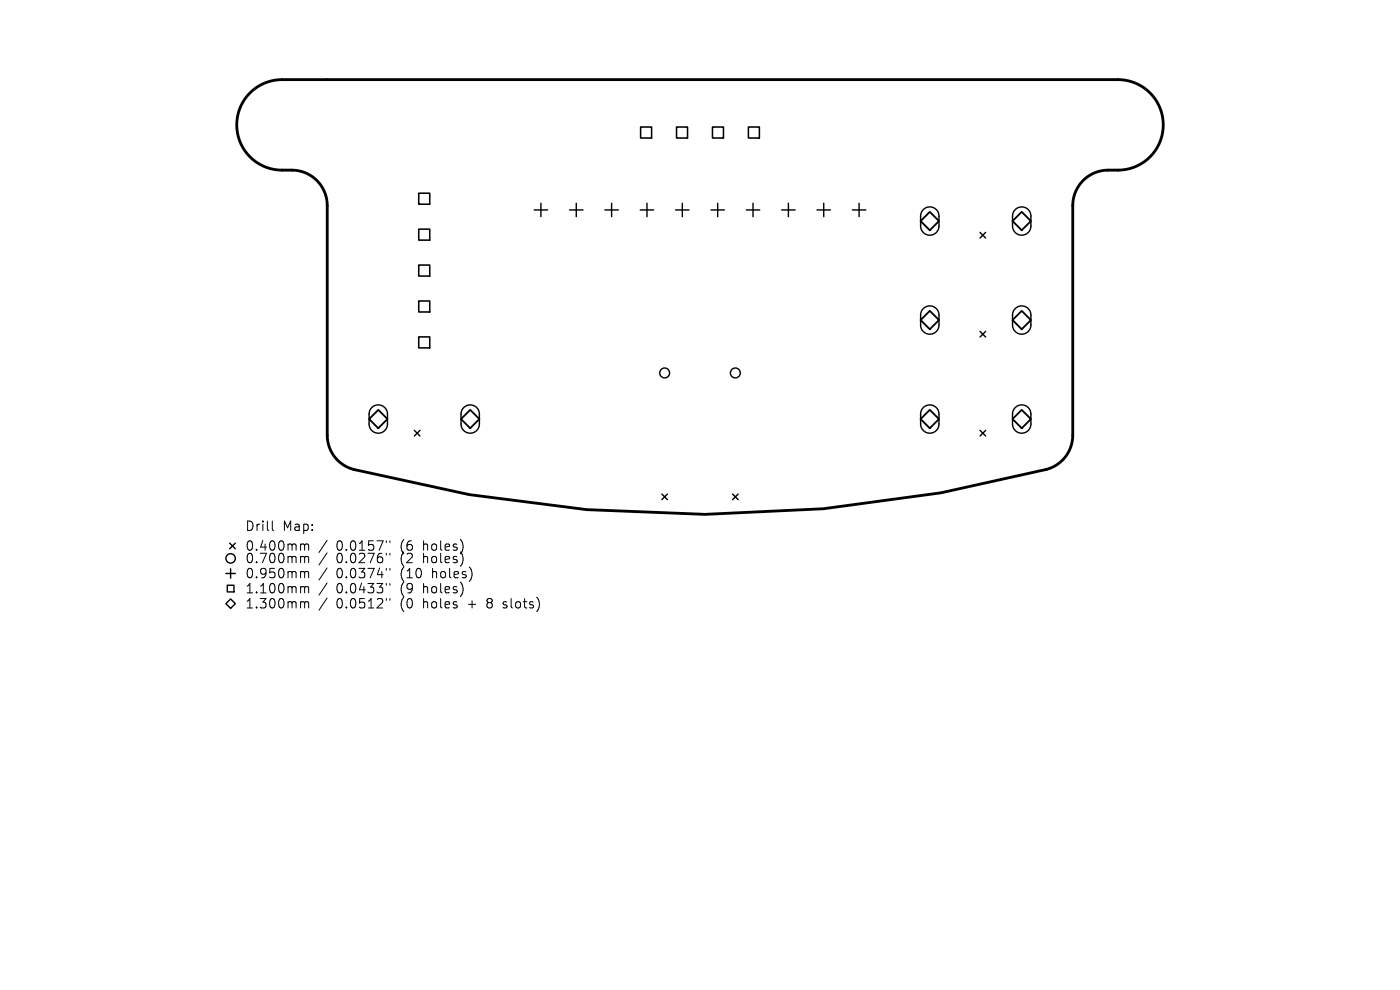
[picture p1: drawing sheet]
<svg xmlns="http://www.w3.org/2000/svg" width="297mm" height="210mm" viewBox="0 0 297 210" stroke-linecap="round" stroke-linejoin="round" font-family="sans-serif">
<defs><g id="words">
<g font-size="2.8">
<text x="51.9" y="112.9">Drill</text>
<text x="59.9" y="112.9">Map:</text>
<text x="51.9" y="117.1">0.400mm</text>
<text x="51.9" y="119.8">0.700mm</text>
<text x="71.4" y="117.1">0.0157&quot;</text>
<text x="71.4" y="119.8">0.0276&quot;</text>
<text x="85.1" y="117.1">(6</text>
<text x="85.1" y="119.8">(2</text>
<text x="90.1" y="117.1">holes)</text>
<text x="90.1" y="119.8">holes)</text>
<text x="51.9" y="123">0.950mm</text>
<text x="71.4" y="123">0.0374&quot;</text>
<text x="85.1" y="123">(10</text>
<text x="92" y="123">holes)</text>
<text x="51.9" y="126.2">1.100mm</text>
<text x="51.9" y="129.4">1.300mm</text>
<text x="71.4" y="126.2">0.0433&quot;</text>
<text x="71.4" y="129.4">0.0512&quot;</text>
<text x="85.1" y="126.2">(9</text>
<text x="85.1" y="129.4">(0</text>
<text x="90.1" y="126.2">holes)</text>
<text x="90.1" y="129.4">holes</text>
<text x="99.8" y="129.4">+</text>
<text x="104" y="129.4">8</text>
<text x="107.6" y="129.4">slots)</text>
</g>
</g></defs>
<path d="M53 19.7a9.6 9.6 0 0 1 6.8-2.8h177.4a9.6 9.6 0 0 1 9.6 9.6 9.6 9.6 0 0 1-9.6 9.6 9.6 9.6 0 0 0-5.9 1 7.5 7.5 0 0 0-3.7 6.5v48.7a7.5 7.5 0 0 1-5.6 7.3l-22.4 4.9-24.9 3.4-25.1 1.2-25.1-1-24.9-3.2-24.6-5.3a7.5 7.5 0 0 1-5.6-7.3v-48.7a7.5 7.5 0 0 0-7.5-7.5 10.8 10.8 0 0 1-8.2-2.3 9.6 9.6 0 0 1-.7-14.1z" fill="none" stroke="#000" stroke-width=".6"/>
<g fill="none" stroke="#000" stroke-width=".3">
<path d="M113.3 44.5h2.9M114.8 43.1v2.9M120.8 44.5h2.9M122.3 43.1v2.9M128.3 44.5h2.9M129.8 43.1v2.9M135.8 44.5h2.9M137.3 43.1v2.9M143.3 44.5h2.9M144.8 43.1v2.9M150.8 44.5h2.9M152.3 43.1v2.9"/>
<path d="M158.3 44.5h2.9M159.8 43.1v2.9M165.8 44.5h2.9M167.3 43.1v2.9M173.3 44.5h2.9M174.8 43.1v2.9M180.8 44.5h2.9M182.3 43.1v2.9M195.9 44.5a1.95 1.95 0 0 1 2.1-.5 1.95 1.95 0 0 1 1.2 1.8v2.1a1.95 1.95 0 0 1-1.9 2 1.95 1.95 0 0 1-2-2v-2.4zM207.9 49.3l1.2 1.2M209.1 49.3l-1.2 1.2M215.4 44.5a1.95 1.95 0 0 1 2.1-.5 1.95 1.95 0 0 1 1.2 1.8v2.1a1.95 1.95 0 0 1-1.9 2 1.95 1.95 0 0 1-2-2v-2.4z"/>
<path d="M195.9 65.5a1.95 1.95 0 0 1 2.1-.5 1.95 1.95 0 0 1 1.2 1.8v2.1a1.95 1.95 0 0 1-1.9 2 1.95 1.95 0 0 1-2-2v-2.4zM207.9 70.3l1.2 1.2M209.1 70.3l-1.2 1.2M215.4 65.5a1.95 1.95 0 0 1 2.1-.5 1.95 1.95 0 0 1 1.2 1.8v2.1a1.95 1.95 0 0 1-1.9 2 1.95 1.95 0 0 1-2-2v-2.4zM78.9 86.5a1.95 1.95 0 0 1 2.1-.5 1.95 1.95 0 0 1 1.2 1.8v2.1a1.95 1.95 0 0 1-1.9 2 1.95 1.95 0 0 1-2-2v-2.4zM87.9 91.3l1.2 1.2M89.1 91.3l-1.2 1.2M98.4 86.5a1.95 1.95 0 0 1 2.1-.5 1.95 1.95 0 0 1 1.2 1.8v2.1a1.95 1.95 0 0 1-1.9 2 1.95 1.95 0 0 1-2-2v-2.4zM195.9 86.5a1.95 1.95 0 0 1 2.1-.5 1.95 1.95 0 0 1 1.2 1.8v2.1a1.95 1.95 0 0 1-1.9 2 1.95 1.95 0 0 1-2-2v-2.4zM207.9 91.3l1.2 1.2M209.1 91.3l-1.2 1.2M215.4 86.5a1.95 1.95 0 0 1 2.1-.5 1.95 1.95 0 0 1 1.2 1.8v2.1a1.95 1.95 0 0 1-1.9 2 1.95 1.95 0 0 1-2-2v-2.4z"/>
<path d="M48.7 115.2l1.2 1.2M49.9 115.2l-1.2 1.2M140.4 104.8l1.2 1.2M141.6 104.8l-1.2 1.2M155.4 104.8l1.2 1.2M156.6 104.8l-1.2 1.2M47.9 128.1l1-1 1 1-1 1zM47.9 121.7h2M48.2 124.1h1.4v1.5h-1.4zM48.9 120.7v2"/>
<circle cx="141" cy="79.1" r="1.05"/>
<circle cx="156" cy="79.1" r="1.05"/>
<circle cx="48.9" cy="118.5" r="1"/>
</g>
<path d="M135.9 26.9h2.3v2.4h-2.3zM143.5 26.9h2.4v2.4h-2.4zM151.1 26.9h2.4v2.4h-2.4zM158.8 26.9h2.3v2.4h-2.3zM88.8 41h2.4v2.3h-2.4zM88.8 48.6h2.4v2.3h-2.4zM88.8 56.2h2.4v2.4h-2.4zM88.8 63.8h2.4v2.4h-2.4zM88.8 71.5h2.4v2.3h-2.4z" fill="none" stroke="#000" stroke-width=".33"/>
<path d="M197.3 44.9l1.9 2-1.9 1.9-2-1.9zM214.8 46.9l2-2 1.9 2-1.9 1.9zM197.3 65.9l1.9 2-1.9 1.9-2-1.9zM214.8 67.9l2-2 1.9 2-1.9 1.9zM78.3 88.9l2-2 1.9 2-1.9 1.9zM97.8 88.9l2-2 1.9 2-1.9 1.9zM197.3 86.9l1.9 2-1.9 1.9-2-1.9zM214.8 88.9l2-2 1.9 2-1.9 1.9z" fill="none" stroke="#000" stroke-width=".39"/>
<g fill="none" stroke="#000" stroke-width=".21">
<path d="M57.8 110.5v1.7l.3 .3M64.1 115.4h.2l.3 .3M64.1 118l.4 .1 .1 .2M64.6 115.7l.3-.3 .5 .1 .1 1.2M64.6 115.7v1M64.6 118.3v1.1M64.6 118.3l.3-.3 .5 .1 .1 1.3M69.4 114.6l-1.7 2.6M69.4 117.3l-1.7 2.5M82 114.7v.4M82 117.4v.3M82.7 114.7v.4"/>
<path d="M82.7 117.4v.3M64.1 121.2l.4 .1 .1 .2M64.1 124.4l.4 .1 .1 .2M64.1 127.6h.2l.3 .3M64.6 121.5v1.1M64.6 124.7v1.1M64.6 127.9v1.1M64.6 121.5l.3-.3 .5 .1 .1 1.3M64.6 124.7l.3-.3 .5 .1 .1 1.3M64.6 127.9l.3-.3 .5 .1 .1 1.3M69.4 120.5l-1.7 2.5M69.4 123.7l-1.7 2.5"/>
<path d="M69.4 126.9l-1.7 2.5M82 120.6v.3M82 123.8v.3M82 127v.3M82.7 120.6v.3M82.7 123.8v.3M82.7 127v.3M106.7 128.9l.2 .1M106.8 127.7v.5"/>
</g>
<use href="#words"/>
</svg>
